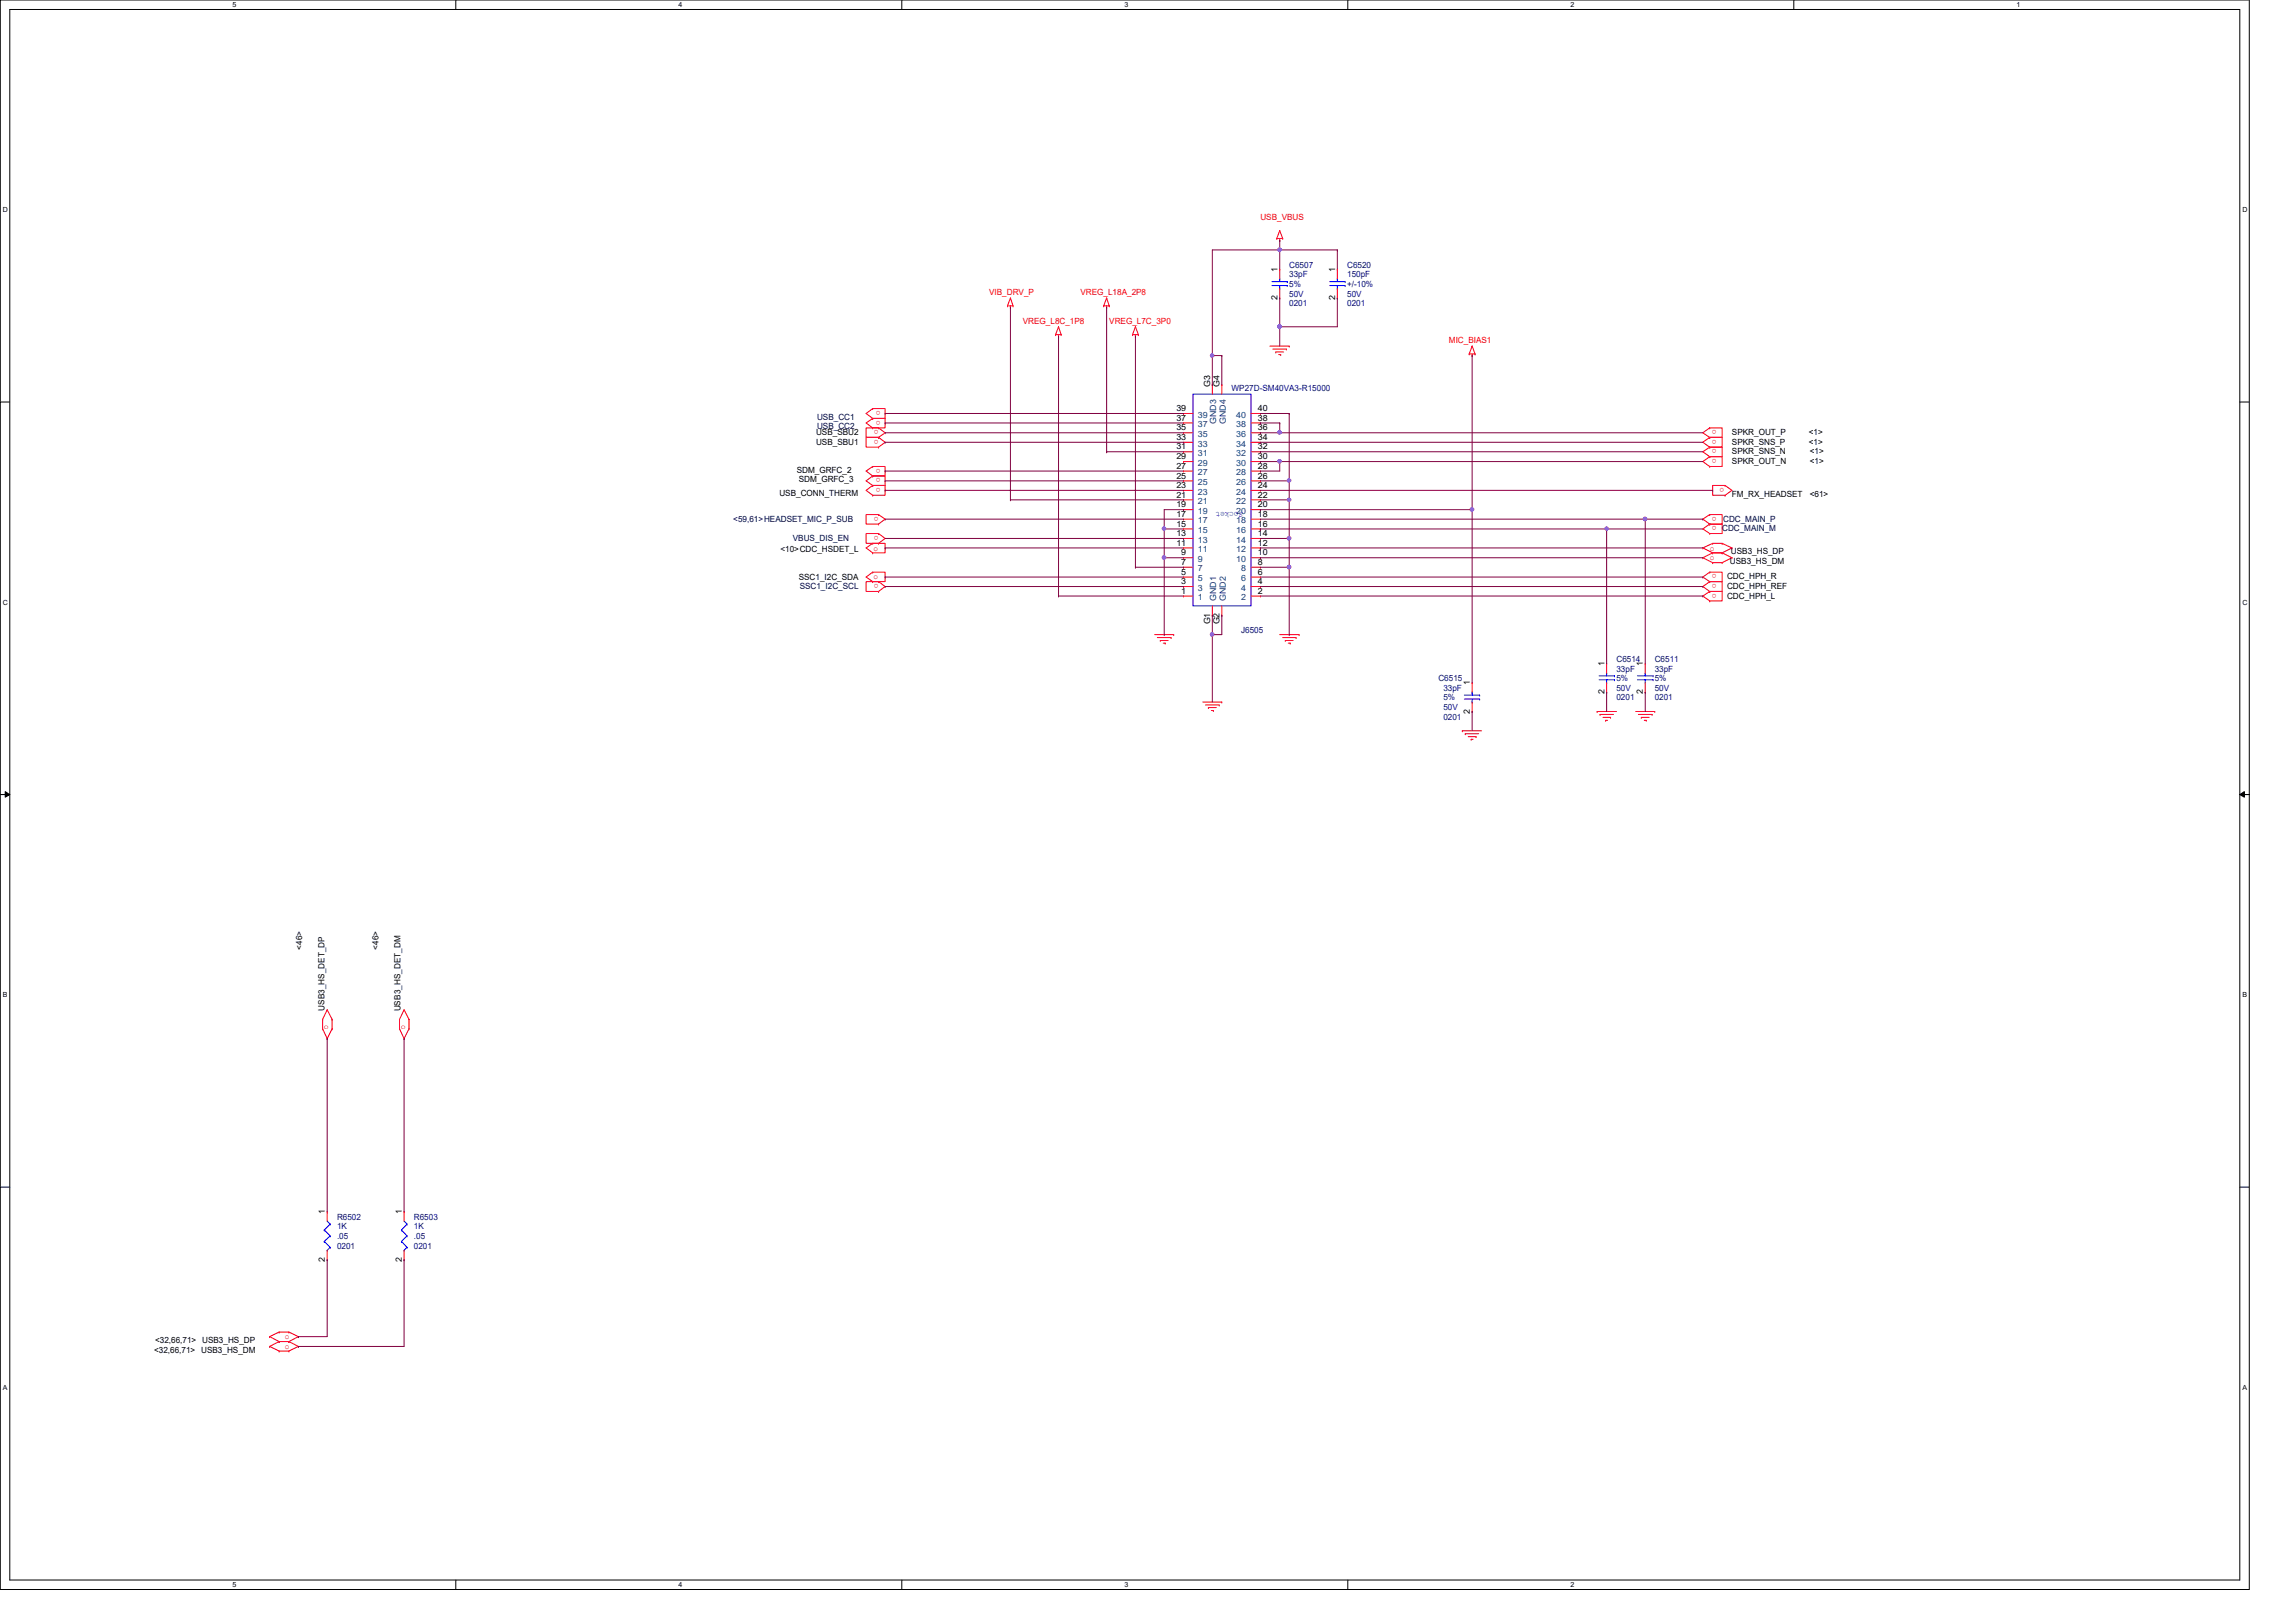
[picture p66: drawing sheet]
<svg xmlns="http://www.w3.org/2000/svg" width="297mm" height="210mm" viewBox="0 0 297 210" stroke-linecap="round" stroke-linejoin="round" font-family="sans-serif">
<defs><g id="words">
<g font-size="1.1" fill="#f00">
<text x="163.1" y="28.4">USB_VBUS</text>
<text x="128" y="38.1">VIB_DRV_P</text>
<text x="132.3" y="41.9">VREG_L8C_1P8</text>
<text x="139.8" y="38.1">VREG_L18A_2P8</text>
<text x="143.5" y="41.9">VREG_L7C_3P0</text>
<text x="187.4" y="44.4">MIC_BIAS1</text>
<text x="113.9" y="53.2" transform="rotate(180 113.9 53.2)">o</text>
<text x="113.7" y="55.7" transform="rotate(180 113.7 55.7)">o</text>
<text x="113.7" y="56.9" transform="rotate(180 113.7 56.9)">o</text>
<text x="113.9" y="54.4" transform="rotate(180 113.9 54.4)">o</text>
<text x="222.1" y="55.7" transform="rotate(180 222.1 55.7)">o</text>
<text x="222.1" y="56.9" transform="rotate(180 222.1 56.9)">o</text>
<text x="222.1" y="58.2" transform="rotate(180 222.1 58.2)">o</text>
<text x="222.1" y="59.4" transform="rotate(180 222.1 59.4)">o</text>
<text x="113.9" y="61.9" transform="rotate(180 113.9 61.9)">o</text>
<text x="113.9" y="60.7" transform="rotate(180 113.9 60.7)">o</text>
<text x="113.9" y="63.2" transform="rotate(180 113.9 63.2)">o</text>
<text x="223.1" y="63.2" transform="rotate(180 223.1 63.2)">o</text>
<text x="113" y="71.2">o</text>
<text x="113.7" y="66.9" transform="rotate(180 113.7 66.9)">o</text>
<text x="113.7" y="69.4" transform="rotate(180 113.7 69.4)">o</text>
<text x="221.2" y="71.2">o</text>
<text x="222.1" y="66.9" transform="rotate(180 222.1 66.9)">o</text>
<text x="222.1" y="68.1" transform="rotate(180 222.1 68.1)">o</text>
<text x="113" y="75">o</text>
<text x="113.7" y="75.6" transform="rotate(180 113.7 75.6)">o</text>
<text x="221.2" y="72.5">o</text>
<text x="222.1" y="74.3" transform="rotate(180 222.1 74.3)">o</text>
<text x="222.1" y="75.6" transform="rotate(180 222.1 75.6)">o</text>
<text x="222.1" y="76.8" transform="rotate(180 222.1 76.8)">o</text>
<text x="42" y="132.7" transform="rotate(90 42 132.7)">o</text>
<text x="51.9" y="132.7" transform="rotate(90 51.9 132.7)">o</text>
<text x="36.9" y="173.3">o</text>
<text x="36.9" y="174.5">o</text>
</g>
<g font-size="1.1">
<text x="165.3" y="35.2" transform="rotate(-90 165.3 35.2)">1</text>
<text x="172.7" y="35.2" transform="rotate(-90 172.7 35.2)">1</text>
<text x="165.3" y="38.9" transform="rotate(-90 165.3 38.9)">2</text>
<text x="172.7" y="38.9" transform="rotate(-90 172.7 38.9)">2</text>
<text x="152.2" y="53.2">39</text>
<text x="156.5" y="50.1" transform="rotate(-90 156.5 50.1)">G3</text>
<text x="157.8" y="50.1" transform="rotate(-90 157.8 50.1)">G4</text>
<text x="162.7" y="53.2">40</text>
<text x="105.6" y="56.3">USB_SBU2</text>
<text x="105.6" y="57.5">USB_SBU1</text>
<text x="152.2" y="59.4">29</text>
<text x="152.2" y="58.2">31</text>
<text x="152.2" y="56.9">33</text>
<text x="152.2" y="55.7">35</text>
<text x="152.2" y="54.4">37</text>
<text x="162.7" y="59.4">30</text>
<text x="162.7" y="58.2">32</text>
<text x="162.7" y="56.9">34</text>
<text x="162.7" y="55.7">36</text>
<text x="162.7" y="54.4">38</text>
<text x="224.1" y="56.3">SPKR_OUT_P</text>
<text x="224.1" y="57.5">SPKR_SNS_P</text>
<text x="224.1" y="58.8">SPKR_SNS_N</text>
<text x="234" y="57.5">&lt;1&gt;</text>
<text x="234" y="56.3">&lt;1&gt;</text>
<text x="234.1" y="58.8">&lt;1&gt;</text>
<text x="100.8" y="64.1">USB_CONN_THERM</text>
<text x="103.1" y="61.2">SDM_GRFC_2</text>
<text x="103.3" y="62.4">SDM_GRFC_3</text>
<text x="152.2" y="65.7">19</text>
<text x="152.2" y="64.4">21</text>
<text x="152.2" y="63.2">23</text>
<text x="152.2" y="61.9">25</text>
<text x="152.2" y="60.7">27</text>
<text x="162.7" y="65.7">20</text>
<text x="162.7" y="64.4">22</text>
<text x="162.7" y="63.2">24</text>
<text x="162.7" y="61.9">26</text>
<text x="162.7" y="60.7">28</text>
<text x="224.1" y="64.3">FM_RX_HEADSET</text>
<text x="224.1" y="60">SPKR_OUT_N</text>
<text x="234.1" y="64.3">&lt;61&gt;</text>
<text x="234.1" y="60">&lt;1&gt;</text>
<text x="101" y="71.4">&lt;10&gt;CDC_HSDET_L</text>
<text x="152.2" y="70.6">11</text>
<text x="152.2" y="69.4">13</text>
<text x="152.2" y="68.2">15</text>
<text x="152.2" y="66.9">17</text>
<text x="152.8" y="71.9">9</text>
<text x="162.7" y="71.9">10</text>
<text x="162.7" y="70.6">12</text>
<text x="162.7" y="69.4">14</text>
<text x="162.7" y="68.2">16</text>
<text x="162.7" y="66.9">18</text>
<text x="223.9" y="71.8">USB3_HS_DP</text>
<text x="103.3" y="75.1">SSC1_I2C_SDA</text>
<text x="152.8" y="76.8">1</text>
<text x="152.8" y="75.6">3</text>
<text x="152.8" y="74.4">5</text>
<text x="152.8" y="73.1">7</text>
<text x="162.7" y="76.8">2</text>
<text x="162.7" y="75.6">4</text>
<text x="162.7" y="74.4">6</text>
<text x="162.7" y="73.1">8</text>
<text x="223.4" y="75">CDC_HPH_R</text>
<text x="223.4" y="76.2">CDC_HPH_REF</text>
<text x="223.4" y="77.5">CDC_HPH_L</text>
<text x="223.8" y="73">USB3_HS_DM</text>
<text x="156.5" y="80.8" transform="rotate(-90 156.5 80.8)">G1</text>
<text x="157.8" y="80.8" transform="rotate(-90 157.8 80.8)">G2</text>
<text x="190.2" y="88.7" transform="rotate(-90 190.2 88.7)">1</text>
<text x="207.6" y="89.9" transform="rotate(-90 207.6 89.9)">2</text>
<text x="207.6" y="86.2" transform="rotate(-90 207.6 86.2)">1</text>
<text x="212.6" y="89.9" transform="rotate(-90 212.6 89.9)">2</text>
<text x="212.6" y="86.2" transform="rotate(-90 212.6 86.2)">1</text>
<text x="190.2" y="92.4" transform="rotate(-90 190.2 92.4)">2</text>
<text x="39.1" y="122.9" transform="rotate(-90 39.1 122.9)">&lt;46&gt;</text>
<text x="49" y="122.9" transform="rotate(-90 49 122.9)">&lt;46&gt;</text>
<text x="42" y="130.8" transform="rotate(-90 42 130.8)">USB3_HS_DET_DP</text>
<text x="51.8" y="130.9" transform="rotate(-90 51.8 130.9)">USB3_HS_DET_DM</text>
<text x="42" y="157.1" transform="rotate(-90 42 157.1)">1</text>
<text x="52" y="157.1" transform="rotate(-90 52 157.1)">1</text>
<text x="42" y="163.3" transform="rotate(-90 42 163.3)">2</text>
<text x="52" y="163.3" transform="rotate(-90 52 163.3)">2</text>
<text x="20.1" y="173.8">&lt;32,66,71&gt; USB3_HS_DP</text>
<text x="19.9" y="175">&lt;32,66,71&gt; USB3_HS_DM</text>
</g>
<g font-size="1.1" fill="#000080">
<text x="166.8" y="34.6">C6507</text>
<text x="166.8" y="35.9">33pF</text>
<text x="174.3" y="34.6">C6520</text>
<text x="174.3" y="35.9">150pF</text>
<text x="166.8" y="39.6">0201</text>
<text x="166.8" y="38.4">50V</text>
<text x="166.8" y="37.1">5%</text>
<text x="174.3" y="39.6">0201</text>
<text x="174.3" y="38.4">50V</text>
<text x="174.3" y="37.1">+/-10%</text>
<text x="159.3" y="50.6">WP27D-SM40VA3-R15000</text>
<text x="160.6" y="82">J6505</text>
<text x="186.1" y="88.2">C6515</text>
<text x="186.7" y="89.4">33pF</text>
<text x="209.1" y="85.7">C6514</text>
<text x="209.1" y="86.9">33pF</text>
<text x="209.1" y="89.4">50V</text>
<text x="209.1" y="88.2">5%</text>
<text x="214.1" y="85.7">C6511</text>
<text x="214.1" y="86.9">33pF</text>
<text x="214.1" y="89.4">50V</text>
<text x="214.1" y="88.2">5%</text>
<text x="186.7" y="93.1">0201</text>
<text x="186.7" y="91.9">50V</text>
<text x="186.7" y="90.6">5%</text>
<text x="209.1" y="90.6">0201</text>
<text x="214.1" y="90.6">0201</text>
<text x="43.6" y="157.9">R6502</text>
<text x="43.6" y="159.1">1K</text>
<text x="43.6" y="160.4">.05</text>
<text x="43.6" y="161.6">0201</text>
<text x="53.5" y="157.9">R6503</text>
<text x="53.5" y="159.1">1K</text>
<text x="53.5" y="160.4">.05</text>
<text x="53.5" y="161.6">0201</text>
</g>
<g font-size="1.1" fill="#000040">
<text x="105.7" y="55.5">USB_CC2</text>
<text x="105.7" y="54.3">USB_CC1</text>
<text x="94.9" y="67.5">&lt;59,61&gt;HEADSET_MIC_P_SUB</text>
<text x="102.6" y="70">VBUS_DIS_EN</text>
<text x="222.8" y="68.7">CDC_MAIN_M</text>
<text x="222.9" y="67.5">CDC_MAIN_P</text>
<text x="103.5" y="76.2">SSC1_I2C_SCL</text>
</g>
<g font-size="1.1" fill="#004080">
<text x="155" y="59">31</text>
<text x="155" y="57.8">33</text>
<text x="155" y="56.6">35</text>
<text x="155" y="55.3">37</text>
<text x="155" y="54.1">39</text>
<text x="157.3" y="54.9" transform="rotate(-90 157.3 54.9)">GND3</text>
<text x="158.6" y="54.9" transform="rotate(-90 158.6 54.9)">GND4</text>
<text x="159.9" y="59">32</text>
<text x="159.9" y="57.8">34</text>
<text x="159.9" y="56.6">36</text>
<text x="159.9" y="55.3">38</text>
<text x="159.9" y="54.1">40</text>
<text x="155" y="65.2">21</text>
<text x="155" y="64">23</text>
<text x="155" y="62.8">25</text>
<text x="155" y="61.5">27</text>
<text x="155" y="60.3">29</text>
<text x="159.9" y="65.2">22</text>
<text x="159.9" y="64">24</text>
<text x="159.9" y="62.8">26</text>
<text x="159.9" y="61.5">28</text>
<text x="159.9" y="60.3">30</text>
<text x="155" y="71.5">11</text>
<text x="155" y="70.2">13</text>
<text x="155" y="69">15</text>
<text x="155" y="67.7">17</text>
<text x="155" y="66.5">19</text>
<text x="159.9" y="71.5">12</text>
<text x="159.9" y="70.2">14</text>
<text x="159.9" y="69">16</text>
<text x="159.9" y="67.7">18</text>
<text x="159.9" y="66.5">20</text>
<text x="155" y="77.7">1</text>
<text x="155" y="76.5">3</text>
<text x="155" y="75.2">5</text>
<text x="155" y="74">7</text>
<text x="155" y="72.7">9</text>
<text x="157.3" y="77.8" transform="rotate(-90 157.3 77.8)">GND1</text>
<text x="158.6" y="77.8" transform="rotate(-90 158.6 77.8)">GND2</text>
<text x="159.9" y="72.7">10</text>
<text x="160.6" y="77.7">2</text>
<text x="160.6" y="76.5">4</text>
<text x="160.6" y="75.2">6</text>
<text x="160.6" y="74">8</text>
</g>
<text font-size="1.1" fill="#00f" x="160.8" y="66.3" transform="rotate(180 160.8 66.3)">Socket</text>
<g font-size=".9">
<text x="30.1" y=".9">5</text>
<text x="87.8" y=".9">4</text>
<text x="145.5" y=".9">3</text>
<text x="203.2" y=".9">2</text>
<text x="260.9" y=".9">1</text>
<text x=".4" y="27.4">D</text>
<text x="290.1" y="27.4">D</text>
<text x=".4" y="78.2">C</text>
<text x="290.1" y="78.2">C</text>
<text x=".4" y="129">B</text>
<text x="290.1" y="129">B</text>
<text x=".4" y="179.8">A</text>
<text x="290.1" y="179.8">A</text>
<text x="30.1" y="205.4">5</text>
<text x="87.8" y="205.4">4</text>
<text x="145.5" y="205.4">3</text>
<text x="203.2" y="205.4">2</text>
</g>
</g></defs>
<path d="M0 0h291v205.7h-291zM1.3 1.2h288.5v203.3h-288.5z" fill="none" stroke="#000" stroke-width=".13"/>
<g fill="#fff">
<path d="M30.1 .1h.5v1h-.5z"/>
<path d="M30.1 204.6h.5v1h-.5z"/>
</g>
<path d="M59 0v1.2M59 204.5v1.2" fill="none" stroke="#000" stroke-width=".13"/>
<g fill="#fff">
<path d="M87.8 .1h.5v1h-.5z"/>
<path d="M87.8 204.6h.5v1h-.5z"/>
</g>
<path d="M116.7 0v1.2M116.7 204.5v1.2" fill="none" stroke="#000" stroke-width=".13"/>
<g fill="#fff">
<path d="M145.5 .1h.5v1h-.5z"/>
<path d="M145.5 204.6h.5v1h-.5z"/>
</g>
<path d="M174.4 0v1.2M174.4 204.5v1.2" fill="none" stroke="#000" stroke-width=".13"/>
<g fill="#fff">
<path d="M203.2 .1h.5v1h-.5z"/>
<path d="M203.2 204.6h.5v1h-.5z"/>
</g>
<path d="M232.1 0v1.2" fill="none" stroke="#000" stroke-width=".13"/>
<g fill="#fff">
<path d="M260.9 .1h.5v1h-.5z"/>
<path d="M.4 26.6h.6v1h-.6z"/>
<path d="M290.1 26.6h.6v1h-.6z"/>
<path d="M.4 77.4h.6v1h-.6z"/>
<path d="M290.1 77.4h.6v1h-.6z"/>
</g>
<path d="M0 52h1.3M289.8 52h1.2" fill="none" stroke="#000" stroke-width=".13"/>
<g fill="#fff">
<path d="M.4 128.2h.6v1h-.6z"/>
<path d="M290.1 128.2h.6v1h-.6z"/>
</g>
<path d="M0 102.8h1.3M.7 102.4l.6 .4-.6 .4zM289.8 102.8l.6-.4v.8zM289.8 102.8h1.2" fill="none" stroke="#000" stroke-width=".13"/>
<path d="M.7 102.4l.6 .4-.6 .4zM289.8 102.8l.6-.4v.8z" fill="#000"/>
<g fill="#fff">
<path d="M.4 179h.5v1h-.5z"/>
<path d="M290.1 179h.6v1h-.6z"/>
</g>
<path d="M0 153.6h1.3M289.8 153.6h1.2" fill="none" stroke="#000" stroke-width=".13"/>
<g fill="none" stroke="#f00" stroke-width=".13">
<path d="M130.3 39.6h.1M130.3 39.6h.8M130.7 39.8h.1M130.7 38.6h.1M130.7 39.6v.2M130.7 38.6l.4 1M130.7 38.6l-.4 1M131.1 39.6h.1M142.8 39.6h.1M142.8 39.6h.7M143.2 39.8h.1M143.2 38.6h.1"/>
<path d="M143.2 39.6v.2M143.2 38.6l.3 1M143.2 38.6l-.4 1M143.5 39.6h.1M165.2 30.9h.1M165.2 30.9h.7M165.6 31.1h.1M165.6 29.8h.1M165.6 34.8h.1M165.6 38.6h.1M165.6 30.9v.2M165.6 34.8v1.3"/>
<path d="M165.6 37.3v1.3M165.6 29.8l-.4 1.1M165.6 29.8l.3 1.1M165.9 30.9h.1M173 34.8h.1M173 38.6h.1M173 34.8v1.3M173 37.3v1.3M112.9 55.4h.1M112.9 54.1h.1M112.9 54.1h1.6v1.3h-1.6M112.9 52.9h.1"/>
<path d="M112.9 52.9h1.6v1.2h-1.6M112.9 54.1l-.8 .6 .8 .7M112.9 52.9l-.8 .6 .8 .6M113.7 56.6h.1M113.7 55.4h.1M113.7 55.4h-1.6v1.2h1.6M113.7 57.9h.1M113.7 56.6h-1.6v1.3h1.6M113.7 55.4l.8 .6-.8 .6M113.7 56.6l.8 .6-.8 .7M136.6 43.3h.1M136.6 43.3h.7"/>
<path d="M136.9 43.6h.1M136.9 42.3h.1M136.9 43.3v.3M136.9 42.3l.4 1M136.9 42.3l-.3 1M137.3 43.3h.1M146.5 43.3h.1M146.5 43.3h.8M146.9 43.6h.1M146.9 42.3h.1M146.9 43.3v.3M146.9 42.3l.4 1"/>
<path d="M146.9 42.3l-.4 1M147.3 43.3h.1M153.1 59.7h.1M153.1 58.5h.1M153.1 57.2h.1M153.1 56h.1M153.1 54.7h.1M153.1 53.5h.1M153.1 59.7h1.2M153.1 58.5h1.2M153.1 57.2h1.2M153.1 56h1.2"/>
<path d="M153.1 54.7h1.2M153.1 53.5h1.2M156.8 49.8h.1M156.8 49.8v1.2M158.1 49.8h.1M158.1 49.8v1.2M161.8 59.7h1.3M161.8 58.5h1.3M161.8 57.2h1.3M161.8 56h1.3M161.8 54.7h1.3M161.8 53.5h1.3"/>
<path d="M163.1 59.7h.1M163.1 58.5h.1M163.1 57.2h.1M163.1 56h.1M163.1 54.7h.1M163.1 53.5h.1M164.3 44.8h2.5M164.7 45.2h1.7M165.1 45.6h.1M165.1 45.6h1M165.4 45.9h.3M165.7 45.9h.1"/>
<path d="M166.4 45.2h.1M166.8 44.8h.1M190.1 45.8h.1M190.1 45.8h.7M190.5 46h.1M190.5 44.8h.1M190.5 45.8v.2M190.5 44.8l-.4 1M190.5 44.8l.3 1M190.8 45.8h.1M221.2 56.6h.1M221.2 55.4h.1"/>
<path d="M221.2 55.4h1.6v1.2h-1.6M221.2 57.9h.1M221.2 56.6h1.6v1.3h-1.6M221.2 59.1h.1M221.2 57.9h1.6v1.2h-1.6M221.2 59.1h1.6v1.3h-1.6M221.2 55.4l-.9 .6 .9 .6M221.2 56.6l-.9 .6 .9 .7M221.2 57.9l-.9 .6 .9 .6M221.2 59.1l-.9 .6 .9 .7M112.9 62.8h.1M112.9 61.6h.1"/>
<path d="M112.9 61.6h1.6v1.2h-1.6M112.9 60.4h.1M112.9 60.4h1.6v1.2h-1.6M112.9 64.1h.1M112.9 62.8h1.6v1.3h-1.6M112.9 70.3h.1M112.9 71.5h.1M112.9 70.3h1.6v1.2h-1.6M112.9 74h.1M112.9 75.3h.1M112.9 74h1.6v1.3h-1.6M112.9 61.6l-.8 .6 .8 .6"/>
<path d="M112.9 60.4l-.8 .6 .8 .6M112.9 62.8l-.8 .7 .8 .6M112.9 70.3l-.8 .6 .8 .6M112.9 74l-.8 .7 .8 .6M113.7 67.8h.1M113.7 66.6h.1M113.7 66.6h-1.6v1.2h1.6M113.7 76.5h.1M113.7 75.3h.1M113.7 75.3h-1.6v1.2h1.6M113.7 70.3h.1M113.7 69h.1"/>
<path d="M113.7 69h-1.6v1.3h1.6M113.7 66.6l.8 .6-.8 .6M113.7 75.3l.8 .6-.8 .6M113.7 69l.8 .7-.8 .6M153.1 77.1h.1M153.1 75.9h.1M153.1 74.7h.1M153.1 73.4h.1M153.1 72.2h.1M153.1 70.9h.1M153.1 69.7h.1M153.1 68.5h.1"/>
<path d="M153.1 67.2h.1M153.1 66h.1M153.1 64.7h.1M153.1 63.5h.1M153.1 62.2h.1M153.1 61h.1M153.1 77.1h1.2M153.1 75.9h1.2M153.1 74.7h1.2M153.1 73.4h1.2M153.1 72.2h1.2M153.1 70.9h1.2"/>
<path d="M153.1 69.7h1.2M153.1 68.5h1.2M153.1 67.2h1.2M153.1 66h1.2M153.1 64.7h1.2M153.1 63.5h1.2M153.1 62.2h1.2M153.1 61h1.2M156.8 79.6h.1M156.8 78.4v1.2M158.1 79.6h.1M158.1 78.4v1.2"/>
<path d="M161.8 77.1h1.3M161.8 75.9h1.3M161.8 74.7h1.3M161.8 73.4h1.3M161.8 72.2h1.3M161.8 70.9h1.3M161.8 69.7h1.3M161.8 68.5h1.3M161.8 67.2h1.3M161.8 66h1.3M161.8 64.7h1.3M161.8 63.5h1.3"/>
<path d="M161.8 62.2h1.3M161.8 61h1.3M163.1 77.1h.1M163.1 75.9h.1M163.1 74.7h.1M163.1 73.4h.1M163.1 72.2h.1M163.1 70.9h.1M163.1 69.7h.1M163.1 68.5h.1M163.1 67.2h.1M163.1 66h.1"/>
<path d="M163.1 64.7h.1M163.1 63.5h.1M163.1 62.2h.1M163.1 61h.1M220.3 70.9h.1M220.3 72.2h.1M220.3 70.9l1.3 .6M220.3 72.2l1.3 .6M221.2 67.8h.1M221.2 66.6h.1M221.2 66.6h1.6v1.2h-1.6M221.2 69h.1"/>
<path d="M221.2 67.8h1.6v1.2h-1.6M221.2 75.3h.1M221.2 74h.1M221.2 74h1.6v1.3h-1.6M221.2 76.5h.1M221.2 75.3h1.6v1.2h-1.6M221.2 77.8h.1M221.2 76.5h1.6v1.3h-1.6M221.2 60.4h.1M221.2 66.6l-.9 .6 .9 .6M221.2 67.8l-.9 .7 .9 .5M221.2 74l-.9 .7 .9 .6"/>
<path d="M221.2 75.3l-.9 .6 .9 .6M221.2 76.5l-.9 .6 .9 .7M221.6 70.3h.1M221.6 71.5h.1M221.6 72.8h.1M221.6 70.3l-1.3 .6M221.6 70.3h1.2M221.6 71.5h1.2M221.6 71.5l-1.3 .7M221.6 72.8h1.2M222.8 70.3h.1M222.8 71.5h.1"/>
<path d="M222.8 72.8h.1M222.8 70.3l1.3 .6M222.8 71.5l1.3 .7M223.2 64.1h.1M223.2 62.8h.1M223.2 62.8h-1.6v1.3h1.6M223.2 62.8l.9 .7-.9 .6M224.1 70.9h.1M224.1 72.2h.1M224.1 70.9l-1.3 .6M224.1 72.2l-1.3 .6M149.4 82.1h2.4"/>
<path d="M149.7 82.5h1.8M150.1 82.9h.1M150.1 82.9h1M150.5 83.2h.2M150.7 83.2h.1M151.5 82.5h.1M151.8 82.1h.1M155.6 90.8h2.5M156 91.2h1.7M156.3 91.6h.1M156.3 91.6h1M156.7 91.9h.3"/>
<path d="M157 91.9h.1M157.7 91.2h.1M158.1 90.8h.1M165.6 82.1h2.5M165.9 82.5h1.8M166.3 82.9h.1M166.3 82.9h1M166.7 83.2h.2M166.9 83.2h.1M167.7 82.5h.1M168.1 82.1h.1M189.2 94.6h.1"/>
<path d="M189.2 94.6h2.5M189.6 95h.1M189.6 95h1.7M189.9 95.3h1.1M190.3 95.7h.1M190.3 95.7h.3M190.5 88.3h.1M190.5 92.1h.1M190.5 88.3v1.3M190.5 90.8v1.3M191 95.3h.1M206.6 92.1h.1"/>
<path d="M206.6 92.1h2.5M207 92.5h.1M207 92.5h1.7M207.4 92.8h1M207.7 93.2h.1M207.7 93.2h.3M207.9 85.9h.1M207.9 89.6h.1M207.9 85.9v1.2M207.9 88.3v1.3M208.4 92.8h.1M211.6 92.1h2.5"/>
<path d="M212 92.5h1.7M212.3 92.8h.1M212.3 92.8h1.1M212.7 93.2h.3M212.8 85.9h.1M212.8 89.6h.1M212.8 85.9v1.2M212.8 88.3v1.3M213 93.2h.1M213.7 92.5h.1M214.1 92.1h.1M41.7 131.9h.1"/>
<path d="M41.7 133.1h.1M41.7 131.9v1.2M41.7 133.1l.6 1.3M42.3 130.7h.1M42.3 134.4h.1M42.3 130.7l.7 1.2M42.3 130.7l-.6 1.2M43 133.1h.1M43 131.9h.1M43 133.1l-.7 1.3M43 131.9v1.2M51.7 131.9h.1"/>
<path d="M51.7 133.1h.1M51.7 131.9v1.2M51.7 133.1l.6 1.3M52.3 130.7h.1M52.3 134.4h.1M52.3 130.7l.6 1.2M52.3 130.7l-.6 1.2M52.9 133.1h.1M52.9 131.9h.1M52.9 133.1l-.6 1.3M52.9 131.9v1.2M42.3 156.8h.1"/>
<path d="M42.3 156.8v1.2M52.3 156.8h.1M52.3 156.8v1.2M34.9 174.2h.1M34.9 173h.1M34.9 174.2l1.2 .6M34.9 173l1.2 .6M36.1 173.6h.1M36.1 174.8h.1M36.1 172.4h.1M36.1 173.6h1.3M36.1 173.6l-1.2 .6"/>
<path d="M36.1 174.8h1.3M36.1 172.4h1.3M36.1 172.4l-1.2 .6M37.4 173.6h.1M37.4 174.8h.1M37.4 172.4h.1M37.4 173.6l1.2 .6M37.4 172.4l1.2 .6M38.6 174.2h.1M38.6 173h.1M38.6 174.2l-1.2 .6M38.6 173l-1.2 .6"/>
<path d="M42.3 163h.1M42.3 161.8v1.2M52.3 163h.1M52.3 161.8v1.2"/>
</g>
<g fill="none" stroke="#00f" stroke-width=".13">
<path d="M164.5 36.4h2M164.5 37h2M165.6 36.1h.1M165.6 37.3h.1M165.6 36.1v.3M165.6 37v.3M166.5 36.4h.1M166.5 37h.1M172 36.4h2M172 37h2M173 36.1h.1M173 37.3h.1"/>
<path d="M173 36.1v.3M173 37v.3M174 36.4h.1M174 37h.1M154.3 51h7.5v27.4h-7.5zM189.4 90h2M189.4 90.5h2M190.5 89.6h.1M190.5 90.8h.1M190.5 89.6v.4M190.5 90.5v.3M191.4 90h.1"/>
<path d="M191.4 90.5h.1M206.9 87.5h2M206.9 88h2M207.9 87.1h.1M207.9 88.3h.1M207.9 87.1v.4M207.9 88v.3M208.9 87.5h.1M208.9 88h.1M211.8 87.5h2.1M211.8 88h2.1M212.8 87.1h.1"/>
<path d="M212.8 88.3h.1M212.8 87.1v.4M212.8 88v.3M213.9 87.5h.1M213.9 88h.1M41.9 159.2h.1M41.9 159.2l.8 .7M42.3 158l.4 .4M42.7 158.4h.1M42.7 159.9h.1M42.7 158.4l-.8 .8M42.7 159.9l-.8 .8"/>
<path d="M51.9 159.2h.1M51.9 159.2l.8 .7M52.3 158l.4 .4M52.7 158.4h.1M52.7 159.9h.1M52.7 158.4l-.8 .8M52.7 159.9l-.8 .8M41.9 160.7h.1M41.9 160.7l.8 .7M42.3 161.8h.1M42.7 161.4h.1M42.7 161.4l-.4 .4"/>
<path d="M51.9 160.7h.1M51.9 160.7l.8 .7M52.3 161.8h.1M52.7 161.4h.1M52.7 161.4l-.4 .4"/>
</g>
<path d="M156.8 79.6h.1M156.8 79.6v2.5M42.3 134.4h.1M42.3 134.4v22.4M52.3 134.4h.1M52.3 134.4v22.4M38.6 173h.1M38.6 174.2h.1M42.3 163h.1M42.3 163v10h-3.7M52.3 163h.1M52.3 163v11.2h-13.7" fill="none" stroke="#800040" stroke-width=".13"/>
<path d="M156.6 81.9h.4l.1 .2-.1 .2h-.2h-.2z" fill-rule="evenodd" fill="#f0f"/>
<path d="M156.6 81.9h.4l.1 .2-.1 .2h-.2h-.2z" fill="none" stroke="#f0f" stroke-width=".13"/>
<g fill="none" stroke="#800040" stroke-width=".13">
<path d="M130.7 39.8v24.9M143.2 39.8v18.7M114.5 54.7h.1M114.5 53.5h.1M114.5 56h.1M114.5 57.2h.1M114.5 54.7h38.6M114.5 53.5h38.6M114.5 56h38.6M114.5 57.2h38.6M136.9 43.6h.1M136.9 43.6v33.5"/>
<path d="M143.2 58.5h.1M143.2 58.5h9.9M146.9 43.6v29.8M114.5 62.2h.1M114.5 61h.1M114.5 63.5h.1M114.5 70.9h.1M114.5 67.2h.1M114.5 74.7h.1M114.5 75.9h.1M114.5 62.2h38.6M114.5 61h38.6"/>
<path d="M114.5 63.5h38.6M114.5 70.9h38.6M114.5 67.2h38.6M114.5 74.7h38.6M114.5 75.9h38.6M130.7 64.7h.1M130.7 64.7h22.4M136.9 77.1h.1M136.9 77.1h16.2M146.9 73.4h.1M146.9 73.4h6.2M150.6 68.5h.1"/>
<path d="M153.1 64.7h.1M153.1 66h.1M153.1 73.4h.1M153.1 66h-2.5v2.5M158.1 79.6h.1M158.1 79.6v2.5h-1.3M163.1 64.7h3.7M166.8 64.7h.1M156.8 82.1h.1M156.8 82.1v8.7"/>
</g>
<path d="M166.6 64.5h.3l.1 .2-.1 .1-.2 .1-.1-.1z" fill-rule="evenodd" fill="#f0f"/>
<path d="M166.6 64.5h.3l.1 .2-.1 .1-.2 .1-.1-.1z" fill="none" stroke="#f0f" stroke-width=".13"/>
<path d="M190.5 46h.1M190.5 46v20M166.8 69.7h.1M166.8 64.7v5" fill="none" stroke="#800040" stroke-width=".13"/>
<path d="M190.3 65.8h.3l.1 .1-.1 .2-.2 .1-.1-.1z" fill-rule="evenodd" fill="#f0f"/>
<path d="M190.3 65.8h.3l.1 .1-.1 .2-.2 .1-.1-.1z" fill="none" stroke="#f0f" stroke-width=".13"/>
<g fill="none" stroke="#800040" stroke-width=".13">
<path d="M163.1 66h.1M163.1 68.5h.1M163.1 66h27.4M163.1 67.2h49.7M163.1 68.5h57.2M190.5 66h.1M190.5 66v22.3M207.9 68.5h.1M207.9 68.5v17.4M212.8 67.2h.1M190.5 92.1h.1M190.5 92.1v2.5"/>
<path d="M212.8 89.6h.1M212.8 89.6v2.5"/>
</g>
<path d="M207.7 68.3h.3l.1 .1-.1 .1-.1 .1-.2-.1z" fill-rule="evenodd" fill="#f0f"/>
<path d="M207.7 68.3h.3l.1 .1-.1 .1-.1 .1-.2-.1z" fill="none" stroke="#f0f" stroke-width=".13"/>
<g fill="none" stroke="#800040" stroke-width=".13">
<path d="M163.1 70.9h.1M163.1 72.2h.1M163.1 74.7h57.2M163.1 75.9h57.2M163.1 77.1h57.2M163.1 70.9h57.2M163.1 72.2h57.2M212.8 67.2h.1M212.8 67.2v18.7M212.8 67.2h7.5M220.3 74.7h.1M220.3 75.9h.1"/>
<path d="M220.3 77.1h.1M220.3 67.2h.1M207.9 89.6h.1M207.9 89.6v2.5"/>
</g>
<path d="M212.7 67h.3l.1 .1-.1 .2-.2 .1-.1-.1z" fill-rule="evenodd" fill="#f0f"/>
<path d="M212.7 67h.3l.1 .1-.1 .2-.2 .1-.1-.1z" fill="none" stroke="#f0f" stroke-width=".13"/>
<path d="M163.1 73.4h3.7M166.8 73.4h.1M166.8 73.4v8.7M166.8 82.1h.1" fill="none" stroke="#800040" stroke-width=".13"/>
<path d="M166.6 73.2h.3l.1 .2-.1 .1-.2 .1-.1-.1z" fill-rule="evenodd" fill="#f0f"/>
<path d="M166.6 73.2h.3l.1 .2-.1 .1-.2 .1-.1-.1z" fill="none" stroke="#f0f" stroke-width=".13"/>
<path d="M163.1 69.7h3.7M166.8 69.7h.1" fill="none" stroke="#800040" stroke-width=".13"/>
<path d="M166.6 69.5h.3l.1 .1-.1 .2-.2 .1-.1-.1z" fill-rule="evenodd" fill="#f0f"/>
<path d="M166.6 69.5h.3l.1 .1-.1 .2-.2 .1-.1-.1z" fill="none" stroke="#f0f" stroke-width=".13"/>
<path d="M156.8 32.3h8.8M165.6 31.1h.1M165.6 32.3h.1M165.6 31.1v1.2M166.8 73.4h.1M166.8 69.7v3.7" fill="none" stroke="#800040" stroke-width=".13"/>
<path d="M165.4 32.1h.3l.1 .2-.1 .2-.2 .1-.1-.1z" fill-rule="evenodd" fill="#f0f"/>
<path d="M165.4 32.1h.3l.1 .2-.1 .2-.2 .1-.1-.1z" fill="none" stroke="#f0f" stroke-width=".13"/>
<path d="M165.6 32.3h.1M165.6 38.6h.1M165.6 32.3h7.4M165.6 32.3v2.5M165.6 38.6v3.7M173 32.3h.1M173 32.3v2.5" fill="none" stroke="#800040" stroke-width=".13"/>
<path d="M165.4 42.1h.3l.1 .1-.1 .2-.2 .1-.1-.1z" fill-rule="evenodd" fill="#f0f"/>
<path d="M165.4 42.1h.3l.1 .1-.1 .2-.2 .1-.1-.1z" fill="none" stroke="#f0f" stroke-width=".13"/>
<path d="M156.8 32.3v13.7M173 38.6h.1M173 38.6v3.7h-7.4M156.8 46h.1M165.6 42.3h.1M165.6 42.3v2.5" fill="none" stroke="#800040" stroke-width=".13"/>
<path d="M156.6 45.9h.4l.1 .1-.1 .2h-.2h-.2z" fill-rule="evenodd" fill="#f0f"/>
<path d="M156.6 45.9h.4l.1 .1-.1 .2h-.2h-.2z" fill="none" stroke="#f0f" stroke-width=".13"/>
<path d="M156.8 46h.1M156.8 49.8h.1M156.8 46h1.3M156.8 46v3.8M158.1 46h.1M158.1 46v3.8M150.6 68.5h.1M150.6 68.5h2.5" fill="none" stroke="#800040" stroke-width=".13"/>
<path d="M150.4 68.3h.4v.1v.1l-.2 .1-.2-.1z" fill-rule="evenodd" fill="#f0f"/>
<path d="M150.4 68.3h.4v.1v.1l-.2 .1-.2-.1z" fill="none" stroke="#f0f" stroke-width=".13"/>
<path d="M150.6 72.2h.1M150.6 68.5v13.6M150.6 72.2h2.5M150.6 82.1h.1" fill="none" stroke="#800040" stroke-width=".13"/>
<path d="M150.4 72h.4v.1v.2l-.2 .1-.2-.1z" fill-rule="evenodd" fill="#f0f"/>
<path d="M150.4 72h.4v.1v.2l-.2 .1-.2-.1z" fill="none" stroke="#f0f" stroke-width=".13"/>
<path d="M163.1 54.7h.1M163.1 56h.1M163.1 54.7h2.5M163.1 56h57.2M165.6 54.7h.1M165.6 56h.1M165.6 54.7v1.3" fill="none" stroke="#800040" stroke-width=".13"/>
<path d="M165.4 55.8h.3l.1 .2-.1 .1-.2 .1-.1-.1z" fill-rule="evenodd" fill="#f0f"/>
<path d="M165.4 55.8h.3l.1 .2-.1 .1-.2 .1-.1-.1z" fill="none" stroke="#f0f" stroke-width=".13"/>
<path d="M163.1 57.2h.1M163.1 58.5h.1M163.1 59.7h.1M163.1 57.2h57.2M163.1 58.5h57.2M163.1 59.7h57.2M165.6 59.7h.1" fill="none" stroke="#800040" stroke-width=".13"/>
<path d="M165.4 59.5h.3l.1 .2-.1 .2h-.2h-.1z" fill-rule="evenodd" fill="#f0f"/>
<path d="M165.4 59.5h.3l.1 .2-.1 .2h-.2h-.1z" fill="none" stroke="#f0f" stroke-width=".13"/>
<path d="M163.1 53.5h3.7M165.6 59.7h.1M165.6 59.7v1.3h-2.5M166.8 53.5h.1M166.8 53.5v8.7M163.1 61h.1M163.1 62.2h3.7M166.8 62.2h.1" fill="none" stroke="#800040" stroke-width=".13"/>
<path d="M166.6 62h.3l.1 .2-.1 .1-.2 .1-.1-.1z" fill-rule="evenodd" fill="#f0f"/>
<path d="M166.6 62h.3l.1 .2-.1 .1-.2 .1-.1-.1z" fill="none" stroke="#f0f" stroke-width=".13"/>
<path d="M114.5 69.7h38.6M153.1 69.7h.1M163.1 63.5h58.5M166.8 64.7h.1M166.8 62.2v2.5M221.6 63.5h.1" fill="none" stroke="#800040" stroke-width=".13"/>
<path d="M156.6 81.9h.4l.1 .2-.1 .2h-.2h-.2z" fill-rule="evenodd" fill="#f0f"/>
<path d="M156.6 81.9h.4l.1 .2-.1 .2h-.2h-.2z" fill="none" stroke="#f0f" stroke-width=".13"/>
<path d="M166.6 64.5h.3l.1 .2-.1 .1-.2 .1-.1-.1z" fill-rule="evenodd" fill="#f0f"/>
<path d="M166.6 64.5h.3l.1 .2-.1 .1-.2 .1-.1-.1z" fill="none" stroke="#f0f" stroke-width=".13"/>
<path d="M190.3 65.8h.3l.1 .1-.1 .2-.2 .1-.1-.1z" fill-rule="evenodd" fill="#f0f"/>
<path d="M190.3 65.8h.3l.1 .1-.1 .2-.2 .1-.1-.1z" fill="none" stroke="#f0f" stroke-width=".13"/>
<path d="M207.7 68.3h.3l.1 .1-.1 .1-.1 .1-.2-.1z" fill-rule="evenodd" fill="#f0f"/>
<path d="M207.7 68.3h.3l.1 .1-.1 .1-.1 .1-.2-.1z" fill="none" stroke="#f0f" stroke-width=".13"/>
<path d="M212.7 67h.3l.1 .1-.1 .2-.2 .1-.1-.1z" fill-rule="evenodd" fill="#f0f"/>
<path d="M212.7 67h.3l.1 .1-.1 .2-.2 .1-.1-.1z" fill="none" stroke="#f0f" stroke-width=".13"/>
<path d="M166.6 73.2h.3l.1 .2-.1 .1-.2 .1-.1-.1z" fill-rule="evenodd" fill="#f0f"/>
<path d="M166.6 73.2h.3l.1 .2-.1 .1-.2 .1-.1-.1z" fill="none" stroke="#f0f" stroke-width=".13"/>
<path d="M166.6 69.5h.3l.1 .1-.1 .2-.2 .1-.1-.1z" fill-rule="evenodd" fill="#f0f"/>
<path d="M166.6 69.5h.3l.1 .1-.1 .2-.2 .1-.1-.1z" fill="none" stroke="#f0f" stroke-width=".13"/>
<path d="M165.4 32.1h.3l.1 .2-.1 .2-.2 .1-.1-.1z" fill-rule="evenodd" fill="#f0f"/>
<path d="M165.4 32.1h.3l.1 .2-.1 .2-.2 .1-.1-.1z" fill="none" stroke="#f0f" stroke-width=".13"/>
<path d="M165.4 42.1h.3l.1 .1-.1 .2-.2 .1-.1-.1z" fill-rule="evenodd" fill="#f0f"/>
<path d="M165.4 42.1h.3l.1 .1-.1 .2-.2 .1-.1-.1z" fill="none" stroke="#f0f" stroke-width=".13"/>
<path d="M156.6 45.9h.4l.1 .1-.1 .2h-.2h-.2z" fill-rule="evenodd" fill="#f0f"/>
<path d="M156.6 45.9h.4l.1 .1-.1 .2h-.2h-.2z" fill="none" stroke="#f0f" stroke-width=".13"/>
<path d="M150.4 68.3h.4v.1v.1l-.2 .1-.2-.1z" fill-rule="evenodd" fill="#f0f"/>
<path d="M150.4 68.3h.4v.1v.1l-.2 .1-.2-.1z" fill="none" stroke="#f0f" stroke-width=".13"/>
<path d="M150.4 72h.4v.1v.2l-.2 .1-.2-.1z" fill-rule="evenodd" fill="#f0f"/>
<path d="M150.4 72h.4v.1v.2l-.2 .1-.2-.1z" fill="none" stroke="#f0f" stroke-width=".13"/>
<path d="M165.4 55.8h.3l.1 .2-.1 .1-.2 .1-.1-.1z" fill-rule="evenodd" fill="#f0f"/>
<path d="M165.4 55.8h.3l.1 .2-.1 .1-.2 .1-.1-.1z" fill="none" stroke="#f0f" stroke-width=".13"/>
<path d="M165.4 59.5h.3l.1 .2-.1 .2h-.2h-.1z" fill-rule="evenodd" fill="#f0f"/>
<path d="M165.4 59.5h.3l.1 .2-.1 .2h-.2h-.1z" fill="none" stroke="#f0f" stroke-width=".13"/>
<path d="M166.6 62h.3l.1 .2-.1 .1-.2 .1-.1-.1z" fill-rule="evenodd" fill="#f0f"/>
<path d="M166.6 62h.3l.1 .2-.1 .1-.2 .1-.1-.1z" fill="none" stroke="#f0f" stroke-width=".13"/>
<use href="#words"/>
</svg>
